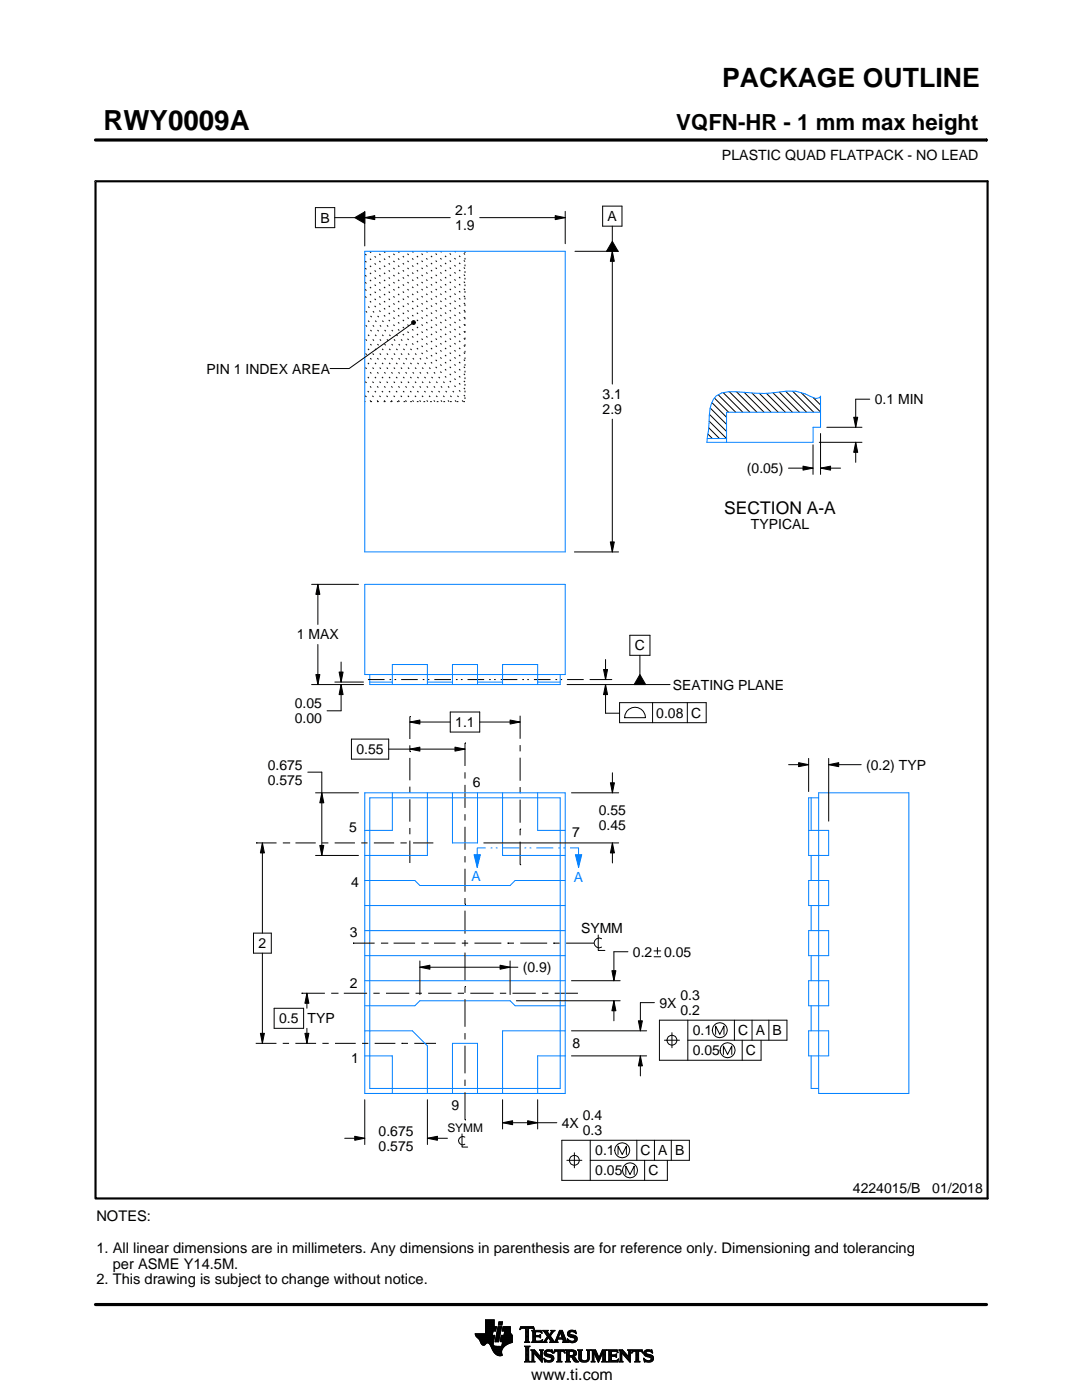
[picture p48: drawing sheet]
<svg xmlns="http://www.w3.org/2000/svg" width="216mm" height="279mm" viewBox="0 0 216 279" stroke-linecap="round" stroke-linejoin="round" font-family="sans-serif">
<defs><g id="words">
<text font-size="5.5" x="20.6" y="26">RWY0009A</text>
<text font-size="5.3" x="144.1" y="17.4">PACKAGE OUTLINE</text>
<text font-size="4.4" x="135" y="26">VQFN-HR - 1 mm max height</text>
<text font-size="3.5" x="144.5" y="102.5">SECTION A-A</text>
<text font-size="3.2" x="106" y="275.3">www.ti.com</text>
<g font-size="2.9">
<text x="19.2" y="243.7">NOTES:</text>
<text x="19.2" y="250">1. All linear dimensions are in millimeters. Any dimensions in parenthesis are for reference only. Dimensioning and tolerancing</text>
<text x="19.2" y="256.3">2. This drawing is subject to change without notice.</text>
<text x="22.5" y="253.2">per ASME Y14.5M.</text>
</g>
<g font-size="2.8">
<text x="144.1" y="32">PLASTIC QUAD FLATPACK - NO LEAD</text>
<text x="63.9" y="44.4">B</text>
<text x="90.8" y="42.9">2.1</text>
<text x="90.8" y="45.9">1.9</text>
<text x="121.2" y="44.1">A</text>
<text x="41.2" y="74.5">PIN 1 INDEX AREA</text>
<text x="120.2" y="79.7">3.1</text>
<text x="120.2" y="82.7">2.9</text>
<text x="174.5" y="80.7">0.1 MIN</text>
<text x="149" y="94.4">(0.05)</text>
<text x="149.8" y="105.6">TYPICAL</text>
<text x="59.2" y="127.6">1 MAX</text>
<text x="126.7" y="129.8">C</text>
<text x="134.3" y="137.6">SEATING PLANE</text>
<text x="58.8" y="141.4">0.05</text>
<text x="131" y="143.2">0.08 C</text>
<text x="58.8" y="144.4">0.00</text>
<text x="90.8" y="145.1">1.1</text>
<text x="53.4" y="153.6">0.675</text>
<text x="71.1" y="150.5">0.55</text>
<text x="172.8" y="153.6">(0.2) TYP</text>
<text x="53.4" y="156.6">0.575</text>
<text x="94.4" y="157">6</text>
<text x="69.7" y="166">5</text>
<text x="114.2" y="167">7</text>
<text x="119.5" y="162.7">0.55</text>
<text x="119.5" y="165.7">0.45</text>
<text x="70.1" y="177">4</text>
<text x="51.6" y="189.2">2</text>
<text x="69.8" y="187">3</text>
<text x="115.9" y="186.2">SYMM</text>
<text x="126.3" y="190.9">0.2</text>
<text x="132.5" y="190.9">0.05</text>
<text x="69.8" y="197.2">2</text>
<text x="104.3" y="194">(0.9)</text>
<text x="131.6" y="201.1">9X</text>
<text x="135.8" y="199.6">0.3</text>
<text x="135.8" y="202.6">0.2</text>
<text x="55.7" y="204.2">0.5 TYP</text>
<text x="114.3" y="209.2">8</text>
<text x="138.2" y="206.6">0.1</text>
<text x="147.3" y="206.6">C A B</text>
<text x="70" y="212.1">1</text>
<text x="138.2" y="210.6">0.05</text>
<text x="148.8" y="210.6">C</text>
<text x="90.1" y="221.5">9</text>
<text x="75.5" y="226.7">0.675</text>
<text x="112.1" y="225.1">4X</text>
<text x="116.3" y="223.6">0.4</text>
<text x="116.3" y="226.6">0.3</text>
<text x="75.5" y="229.7">0.575</text>
<text x="118.8" y="230.6">0.1</text>
<text x="127.8" y="230.6">C A B</text>
<text x="118.8" y="234.6">0.05</text>
<text x="129.4" y="234.6">C</text>
<text x="170.2" y="238.2">4224015/B</text>
<text x="186" y="238.2">01/2018</text>
</g>
<g font-size="2.8" fill="#0080ff">
<text x="94.1" y="175.9">A</text>
<text x="114.5" y="176.1">A</text>
</g>
<text font-size="2.4" x="89.3" y="225.9">SYMM</text>
<text font-size=".3" x="106.8" y="28">SCALE 5.000</text>
</g></defs>
<path d="M94.6 170.6h1.3l-.7 2.5z" fill="#0080ff"/>
<path d="M94.6 170.6h1.3l-.7 2.5z" fill="none" stroke="#0080ff" stroke-width=".2"/>
<path d="M114.8 170.6h1.3l-.7 2.5z" fill="#0080ff"/>
<g fill="none" stroke="#0080ff" stroke-width=".2">
<path d="M19.1 36.2h.1M72.8 50.2h40v60h-40zM142.9 79l1.1-.6a20.1 20.1 0 0 1 6.6 .1l3.7-.1a11.8 11.8 0 0 1 6.4 .2l2.1 .9 .8-.1 .1-.3v6.2h-1.5v3h-21.2l.3-2.3a24.2 24.2 0 0 1 .6-5.4l.4-.9zM141.1 87.5h3.9M163.7 82.3h-18.7v6M72.8 116.6h40v18h-40zM73.8 136.1h4.5M73.8 134.6v2h38v-2M78.3 136.6v-4h7v4M85.3 136.1h5M90.3 136.6v-4h5v4M95.3 136.1h5"/>
<path d="M100.3 136.6v-4h7v4M107.3 136.1h4.5M72.8 158.2h40v60h-40zM73.8 159.2h38v58h-38zM78.3 158.2v7.5h-5.5M85.3 158.2v12.5h-12.5M95.3 158.2v10h-5v-10M100.3 158.2v12.5h12.5M107.3 158.2v7.5h5.5M161.9 159.2v6.5M163.4 159.2h-2v11.5h4v-5h-4M163.4 158.2h18v60h-18z"/>
<path d="M72.8 175.7h10l1 1h18l1-1h10M96.9 169.2h-1.7v3.9M97.9 169.2h.4M98.9 169.2h.4M100.3 169.2h3.4M104.7 169.2h.3M105.7 169.2h.3M107 169.2h3.4M111.4 169.2h.3M112.4 169.2h.4M113.8 169.2h1.6v3.9M114.8 170.6h1.3l-.7 2.5z"/>
<path d="M161.4 175.7h4v5h-4zM161.9 170.7v5M72.8 190.7h40M72.8 180.7h40M72.8 195.7h40M72.8 185.7h40M161.4 195.7h4v5h-4zM161.4 185.7h4v5h-4zM161.9 180.7v5M161.9 190.7v5M72.8 210.7h5.5v7.5M72.8 205.7h9.5l3 3v9.5"/>
<path d="M72.8 200.7h10l1-1h18l1 1h10M90.3 218.2v-10h5v10M112.8 205.7h-12.5v12.5M112.8 210.7h-5.5v7.5M161.4 205.7h4v5h-4zM161.9 210.7v6.5h1.5M161.9 200.7v5"/>
</g>
<g fill="none" stroke="#000" stroke-width=".2">
<path d="M19.1 27.9h177.7M196.8 27.7v.5M62.9 41.4h3.9v4h-3.9zM66.8 43.4h4M70.8 43.4l2-1.1v2.3zM72.8 43.4l2-.4v.8zM72.8 42.2v6.9M72.8 43.4h17M95.7 43.4h17.1M110.8 43l2 .4-2 .4zM112.8 42.2v6.4M114.7 50.2h8.7"/>
<path d="M120.2 41.1h3.9v4h-3.9zM122.2 50.2l.4 2h-.8zM122.2 45.1v3.1M122.2 50.2v26.5M122.2 48.2l1.1 2h-2.3zM82.2 64.2l.2-.2 .4 .1 .1 .3-.1 .3-.4 .1-.2-.3zM82.2 64.6l-12.5 8.9h-3.8M142.6 79.4l2.8 2.9M143.3 78.8l3.5 3.5M144.3 78.4l3.9 3.9M145.5 78.2l4.1 4.1M147 78.2l4 4.1"/>
<path d="M148.5 78.3l4 4M150 78.4l3.9 3.9M151.5 78.5l3.8 3.8M152.9 78.5l3.8 3.8M154.2 78.4l3.9 3.9M155.5 78.2l4 4.1M156.8 78.1l4.1 4.2M158.2 78.1l4.2 4.2M159.9 78.4l3.8 3.8M162.2 79.3l1.5 1.5M163.6 79.3l.1 .1M173.5 79.7h-2.8v5.6"/>
<path d="M122.2 83.7v26.5M141.2 86.6l1 .9M141.4 85.4l2.2 2.1M141.5 84l3.5 3.5M141.6 82.7l3.4 3.4M141.7 81.4l3.3 3.3M142 80.3l3 3M157.3 93.4h4.9M160.2 93l2 .4-2 .4zM162.2 88.8v5.9M163.5 88.3h8.5M163.7 93.4l2-.4v.8z"/>
<path d="M163.7 93.4h4M163.7 86.5v8.2M165 85.3h7M170.3 83.3h.8l-.4 2zM170.7 88.3l.4 2h-.8zM170.7 88.3v4M62.2 116.6h9.3M63.4 116.6l.4 2h-.8zM63.4 116.6v8M114.6 110.2h8.8M121.8 108.2h.8l-.4 2zM62.2 136.6h10.3"/>
<path d="M63 134.6h.8l-.4 2zM63.4 128.6v8M66.8 136.1h5.7M67.7 134.1h.8l-.4 2zM68.1 136.6l.4 2h-.8zM68.1 132.1v4M68.1 136.6v5.3h-2.8M113.2 136.6h20.5M117.7 135.6h4.4M120.4 133.6h.8l-.4 2zM120.8 136.6l.4 2h-.8zM120.8 131.6v4"/>
<path d="M120.8 136.6v5.7h2.8M125.7 126.8h4v4h-4zM127.7 130.8v3.8M127.7 134.6l1.1 2h-2.3zM61.4 154.1h2.8v16.6M63 158.2h8.5M64.2 158.2l.4 2h-.8zM70.1 147.5h7.5v4h-7.5zM77.6 149.5h15.2M81.8 144.1l2-.4v.8zM81.8 149.5l2-.4v.8zM81.8 150h.1"/>
<path d="M81.8 143h.1M81.8 143v4.5M81.8 148.7v1.3M81.8 151.3v4.4M81.8 157v1.3M81.8 159.5v4.5M81.8 144.1h8M89.8 142.1h5.9v4h-5.9zM90.8 149.1l2 .4-2 .4zM92.8 148.3h.1M92.8 148.3v4.6M92.8 154.1v1.3"/>
<path d="M92.8 156.6v4.6M95.7 144.1h8.1M101.8 143.7l2 .4-2 .4zM103.8 142.8v4.6M103.8 148.7v1.3M103.8 151.2v4.6M103.8 157.1v1.2M103.8 159.6v4.6M114 158.2h9.5M121.8 156.2h.8l-.4 2zM122.2 154.2v4M123.6 140.2h17.3v4h-17.3z"/>
<path d="M125 142a2.08 2.08 0 0 1 2.4-.7 2.08 2.08 0 0 1 1.4 1.9h-4.2l.1-.6zM130.2 140.2v4M137.1 140.2v4M157.4 152.6h4M159.4 152.2l2 .4-2 .4zM161.4 151.4v6.6M165.4 152.6l2-.4v.8zM165.4 151.4v12.5M165.4 152.6h6.4M51.1 168.2h.1M51.1 168.2h4.1M52.4 168.2l.4 2h-.8z"/>
<path d="M52.4 168.2v18M56.4 168.2h1.3M57.7 168.2h.1M59 168.2h4M63 170.7h8.5M63.8 168.7h.8l-.4 2zM64.3 168.2h1.2M66.8 168.2h4M72.1 168.2h1.2M74.6 168.2h4M79.9 168.2h1.3M81.8 165.2v1.3"/>
<path d="M81.8 167.8v4.4M82.4 168.2h4.1M92.8 162.5v1.2M92.8 165v4.6M92.8 170.9v1.2M92.8 173.4v4.6M92.8 179.2v1.3M96.5 168.2h27M103.8 165.4h.1M103.8 172.6h.1M103.8 165.4v1.3M103.8 168v4.6"/>
<path d="M122.2 168.2l.4 2h-.8zM122.2 168.2v4M50.6 186.2h3.5v4h-3.5zM52.4 190.2v18M60.2 198.2h.1M60.2 198.2h4.6M61.2 198.2l.4 2h-.8zM61.2 198.2v3M66.1 198.2h1.2M67.3 198.2h.1M68.6 198.2h4.6M70.5 188.2h.1"/>
<path d="M70.5 188.2h4.3M74.5 198.2h1.3M76 188.2h1.3M77 198.2h4.7M77.3 188.2h.1M78.5 188.2h4.3M82.9 198.2h1.3M83.8 193l2-.4v.8zM83.8 191.8v6.7M83.8 193h19.5M84.1 188.2h1.2M85.3 188.2h.1"/>
<path d="M85.4 198.2h4.7M86.6 188.2h4.3M91.3 198.2h1.3M92.2 188.2h1.2M92.8 196.9h.1M92.8 180.5h.1M92.8 181.7v4.6M92.8 187.6v1.3M92.8 190.1v5.5M92.8 196.9v1.2M92.8 199.4v5.5M93.9 198.2h4.6"/>
<path d="M94.7 188.2h5.3M99.8 198.2h1.2M99.8 192.6l2 .4-2 .4zM101.3 188.2h.1M101.3 188.2h1.3M101.8 191.8v6.7M102.3 198.2h4.6M103 199.7h20.7M103.8 188.2h5.4M108.2 198.2h1.2M110.4 188.2h.1M110.4 188.2h1.3"/>
<path d="M110.7 198.2h4.6M113 188.2h5.3M114 195.7h9.7M118.3 188.2h.1M119.4 186.6v3.1h1.3M120 187.3a.98 .98 0 0 0-1.5 .9 .98 .98 0 0 0 1.5 .8M122.1 193.7h.8l-.4 2zM122.5 199.7l.4 2h-.8zM122.5 199.7v4M125.3 189.9h-2.8v5.8M130.5 189.8h1.3M130.5 190.9h1.3"/>
<path d="M131.2 189.1v1.3M51 208.2h4.2M52 206.2h.8l-.4 2zM54.7 201.2h5.9v4h-5.9zM56.4 208.2h1.3M58.9 208.2h4.2M60.8 206.2h.8l-.4 2zM61.2 205.2v3M64.3 208.2h1.3M66.8 208.2h4.2M72.2 208.2h1.3M72.8 219.5v8.9"/>
<path d="M74.8 208.2h4.1M80.2 208.2h.1M80.2 208.2h1.2M82.7 208.2h4.1M85.3 219.5v8.9M86.8 208.2h.1M92.8 206.2v1.2M92.8 208.7v5.5M92.8 215.5v1.2M92.8 218v5.5M100.3 219.5v5.8M107.3 219.5v5.8"/>
<path d="M114 210.7h15M114 205.7h15M127.4 203.7h.8l-.4 2zM127.8 210.7l.4 2h-.8zM127.8 210.7v4M130.6 200.1h-2.8v5.6M132.6 207.6h3M134.1 206.1v3M137.2 207.6h19.8v-4h-25.4v8h20.3v-4M137.2 203.6v8M142.8 206.4v-1.6l.8 1.6 .9-1.6v1.6M144.3 210.4v-1.6l.9 1.6 .8-1.6v1.6"/>
<path d="M146.5 203.6v4M148.1 207.6v4M150.1 203.6v4M153.4 203.6v4M68.8 227.2h4M70.8 226.8l2 .4-2 .4zM85.3 227.2l2-.4v.8zM85.3 227.2h4M92.2 226.3v2.6h1.1M92.8 226.9a.83 .83 0 0 0-1.3 .7 .83 .83 0 0 0 1.3 .8M92.8 223.5h.1M100.3 224.1l2-.4v.8z"/>
<path d="M100.3 224.1h10.8M105.3 223.7l2 .4-2 .4zM113.1 231.6h3M114.6 230.1v3M117.8 231.6h19.8v-4h-25.5v8h21.1v-4M117.8 227.6v8M123.3 230.4v-1.7l.9 1.7 .8-1.7v1.7M124.9 234.4v-1.7l.8 1.7 .8-1.7v1.7M127.1 227.6v4M128.6 231.6v4M130.6 227.6v4M133.9 227.6v4"/>
<path d="M94.8 266.2h3.5M94.8 266.3h3.5M94.9 266.4h3.3M94.9 266.5h3.8l-.2 1.2M94.9 266.5h3.8M95 266.6h3.7M95 266.7h3.7M95.1 266.8h3.6M95.2 266.9h3.4M95.3 267h3.3M95.4 267.1h3.2M95.5 267.2h3.1"/>
<path d="M95.6 267.3h3M95.7 267.4h2.8M95.7 267.5h2.8M95.8 267.6h2.7M95.8 267.7h2.7M95.9 267.8h2.6M95.9 267.9h2.5M95.9 268h2.5M96 268h1.1M96 268.1h1M96.1 268.2h.8M96.1 268.3h.7"/>
<path d="M96.2 268.4h.6M96.3 268.4h.4M96.9 266.1h1.4M96.9 266h1.4M96.9 265.9h1.4M96.9 265.8h1.5M96.9 265.7h1.5M96.9 264.7l2.2 .1-.2 .9h-.5l-.2 .8M96.9 265.6h2M96.9 265.5h2M96.9 265.4h2M96.9 265.3h2.1"/>
<path d="M96.9 265.2h2.1M96.9 265.1h2.1M96.9 265h2.1M96.9 264.9h2.1M96.9 264.8h2.2M96.9 264.6h1.7M96.9 264.5h1.7M96.9 264.4h1.7M96.9 264.3h1.7M96.9 264.2h1.7M96.9 264.1h1.7M96.9 264h1.7"/>
<path d="M96.9 263.9h1.7M96.9 263.8h1.7M96.9 263.7h1.7M96.9 263.6h1.7M96.9 263.5h1.7M96.9 263.4h1.7M97.5 268h.9M97.6 268.1h.8M97.7 268.2h.7M97.7 268.3h.7M97.8 268.4h.6M97.9 268.5h.6"/>
<path d="M97.9 268.6h.7M98 268.7h1.1M98 268.8h2.6M98 268.8h2.5M98.1 268.9h2.3M98.1 269h2.3M98.1 269.1h2.2M98.2 269.2h2.1M98.2 269.2h2M98.2 269.3h2M98.3 269.4h1.9M98.3 269.5h1.8"/>
<path d="M98.4 269.6h1.7M98.4 268v.4l.3 .2 2 .1M98.5 269.7h1.6M98.5 267.7l-.1 .3M98.5 269.8h1.6M98.6 269.9h1.5M98.6 264.8v-1.4h-1.7v2.8h-2.1l.1 .3 .8 .9 .6 1h.4l.5-.4 .4 .1 1 1.8 .8 .6h.8l-.1-1.1 .8-.9M98.6 270h1.5M98.7 270h1.4M98.8 270.1h1.3M98.8 267.7h.7M98.8 267.6h.7"/>
<path d="M98.8 267.5h.7M98.9 270.2h1.2M98.9 267.4h.7M98.9 267.3h.7M98.9 267.2h.7M98.9 267.1h.7M98.9 267h.7M98.9 270.3h1.3M99 266.9h.6M99 266.9h.7M99 266.8h.7M99 266.7h.7"/>
<path d="M99 266.6h.7M99 266.5h.7M99.1 270.4h1.1M99.1 266.4h.7M99.1 266.3h.7M99.1 266.2h.7M99.1 266.1h.7M99.1 266h.7M99.2 265.9h.7M99.2 265.8h.7M99.2 270.4h1M99.2 265.7h.7"/>
<path d="M99.2 265.6h.7M99.2 265.5h.7M99.3 265.4h.6M99.3 265.4h.7M99.3 265.3h.7M99.3 265.2h.7M99.3 265.1h.7M99.3 265h.7M99.4 270.5h.8M99.4 264.9h.7M99.4 264.8h.7M99.4 264.8h.7l-.6 3h-.7z"/>
<path d="M99.4 264.5l.2-.7h.7l-.2 .7h-.7M99.5 264.4h.6M99.5 264.3h.7M99.5 264.2h.7M99.5 264.1h.7M99.5 264h.7M99.5 263.9h.7M99.6 263.8h.7M99.8 270.6h.1M99.8 267.7h2.4M99.8 267.6h2.4M99.8 267.5h2.4"/>
<path d="M99.9 267.4h2.3M99.9 267.3h2.3M99.9 267.2h2.3M99.9 267.1h2.3M99.9 267h2.3M99.9 266.9h2.3M100 266.9h2.2M100 266.8h2.2M100 266.7h2.2M100 266.6h2.2M100 266.5h2.2M100.1 268.6h.7"/>
<path d="M100.2 268.5h.7M100.2 268.4h.8M100.2 268.4h.9M100.2 268.3h1M100.2 268.2h1.2M100.2 265.6h1.6M100.2 268.1h1.4M100.2 265.5h1.6M100.2 268h1.6M100.3 265.4h1.5M100.3 268h1.7M100.3 267.9h1.9"/>
<path d="M100.3 265.3h1.5M100.3 267.8h1.9M100.3 265.2h1.5M100.3 265.1h1.5M100.3 265h1.5M100.4 264.9h1.4M100.4 264.8h1.4M100.6 266.5l.1-.8h-.5l.2-.9h1.4l.1 1.1 .3 .6v1.4l-1.3 .6M100.6 266.4h1.5M100.6 266.3h1.4M100.6 266.2h1.4M100.6 266.1h1.3"/>
<path d="M100.7 266h1.2M100.7 265.9h1.2M100.7 265.8h1.1M100.7 265.7h1.1M102.2 266.5h-2.2l-.2 1.1 .1 .2h.4l-.2 .9M103.7 265.3h.1M103.8 265.2h.2M103.8 265h2.8M103.8 264.9h2.7M103.9 264.8h2.6M104.7 267.8h1M104.7 271.8h1.1"/>
<path d="M104.7 268.7h1M104.8 267.7h.7M104.8 271.7h.8M104.9 265.2h.6M104.9 268.9h.6M104.9 267.6h.6M104.9 267.5l-.2 .3M104.9 267.5h.6M104.9 267.4h.6M104.9 267.3h.6M104.9 267.2h.6M104.9 267.1h.6"/>
<path d="M104.9 267h.6M104.9 266.8h.6M104.9 266.7h.6M104.9 266.6h.6M104.9 266.5h.6M104.9 266.4h.6M104.9 266.3h.6M104.9 266.2h.6M104.9 266.1h.6M104.9 265.9h.6M104.9 265.8h.6M104.9 265.7h.6"/>
<path d="M104.9 265.6h.6M104.9 265.5h.6M104.9 265.4h.6M104.9 265.3h.6M104.9 271.5h.6M104.9 269h.6M104.9 271.4h.6M104.9 271.4v-2.4l-.2-.4h1.1l-.3 .4v2.4M104.9 271.4l-.2 .4h1.1l-.3-.4M104.9 271.3h.6M104.9 271.2h.6M104.9 271.1h.6"/>
<path d="M104.9 271h.6M104.9 270.9h.6M104.9 270.8h.6M104.9 270.6h.6M104.9 270.5h.6M104.9 270.4h.6M104.9 270.3h.6M104.9 270.2h.6M104.9 270.1h.6M104.9 270h.6M104.9 269.9h.6M104.9 269.8h.6"/>
<path d="M104.9 269.6h.6M104.9 269.5h.6M104.9 269.4h.6M104.9 269.3h.6M104.9 269.2h.6M104.9 269.1h.6M105.5 267.5l.2 .3M105.5 267.5v-2.3l.7-.1 .4 .3-.1-.6h-2.6l-.1 .6 .4-.3 .7 .1v2.3M105.7 267.8h-1M105.9 271.8h.8M105.9 269.4h.8M106.1 269.5h.7"/>
<path d="M106.1 267.8h2M106.1 271.7h.5M106.2 269.6h.7M106.2 271.5h.3M106.2 265.6h1.8M106.2 269.8h.8M106.2 271.4h.3M106.2 271.4l-.3 .4h.8l-.2-.4M106.2 271.3h.3M106.2 271.2h.3M106.2 271.1h.3M106.2 271h.3"/>
<path d="M106.2 270.9h.3M106.2 270.8h.3M106.2 270.6h.3M106.2 270.5h.3M106.2 270.4h.3M106.2 270.3h.3M106.2 270.2h.3M106.2 270.1h.3M106.2 270h1M106.2 269.9h.9M106.2 269.8v1.6M106.2 269.8l-.3-.4h.8l1.2 1.4"/>
<path d="M106.3 267.7h1.8M106.3 265.7h1.8M106.3 267.6h.6M106.3 265.8h.6M106.3 267.5l-.2 .3M106.3 267.5h.5M106.3 267.4h.5M106.3 267.3h.5M106.3 267.2h.5M106.3 267.1h.5M106.3 267h.5M106.3 266.8h.5"/>
<path d="M106.3 266.7h1.6M106.3 266.6h1.6M106.3 266.5h.5M106.3 266.4h.5M106.3 266.3h.5M106.3 266.2h.5M106.3 266.1h.5M106.3 265.9h.5M106.4 265.2h.2M106.5 270h.1M106.5 270v1.4M106.5 265.3h.1"/>
<path d="M106.6 270.1h.7M106.7 270.2h.7M106.8 270.3h.7M106.8 265.9l.2-.1h.6l.6 .2-.2-.5h-1.9l.2 .3v1.7M106.8 265.9v.6h.8l.3-.2v.7M106.9 270.4h.7M107 270.5h.7M107.1 270.6h.7M107.2 270.8h1M107.3 270.9h.9M107.4 271h.8M107.5 271.1h.7"/>
<path d="M107.6 271.2h.6M107.6 266.5h.3M107.7 271.3h.5M107.7 269.4h.7M107.7 266.8h.2M107.7 267.6h.5M107.8 266.4h.1M107.8 271.4h.4M107.8 267h.1M107.8 265.8h.3M107.8 269.5h.5M107.9 271.5h.3"/>
<path d="M107.9 269.6h.3M107.9 267l-.3-.2h-.8l.1 .8h.9l.5-.2M107.9 269.8h.3M107.9 270.6h.3M107.9 270.5h.3M107.9 270.4h.3M107.9 270.3h.3M107.9 270.2h.3M107.9 270.1h.3M107.9 270h.3M107.9 269.9h.3M107.9 269.8v1"/>
<path d="M107.9 269.8l-.2-.4h.7l-.2 .4M108 271.7h.2M108 265.9h.1M108 267.5h.2M108.1 271.8h.1M108.1 266.1h.1M108.2 267.4h.1M108.2 269.8v2.1l-1.7-1.9M108.2 267.8h.9M108.3 267.4l-.2 .5-2-.1M108.3 265.6h1M108.5 267.7h.5"/>
<path d="M108.5 271.1l.8 .4h.5l.2-.2-.1-.3-1-.4-.3-.3 .1-.7 .8-.2 .5 .1 .2-.1 .1 .6-.9-.3-.3 .1-.1 .3 1.3 .4 .2 .6M108.5 271.1h.1M108.5 265.7h.7M108.5 271.2h.2M108.6 271.3h.2M108.6 270.1h.4M108.6 270h.4M108.6 270.2h.6M108.6 267.6h.4M108.6 271.4h.4M108.6 269.9h.4M108.6 270.3h1"/>
<path d="M108.6 265.8h.7M108.6 271.5h.8M108.6 269.8h.5M108.7 271.7h1.5M108.7 270.4h1.3M108.7 267.5h.3M108.7 271.8h.1M108.7 265.9h.6M108.7 269.6h1.5M108.8 267.4h.3M108.8 270.5h1.5M108.8 266.1h.6"/>
<path d="M108.8 269.5h1.4M108.8 267.3h.4M108.9 266.2h.6M108.9 267.2h.4M108.9 266.3h.6M108.9 270.6h1.5M109 267.1h.3M109 266.4h1M109.1 271.8h.9M109.1 269.4h.7M109.1 267h.9M109.1 266.5h.8"/>
<path d="M109.1 267.8h-.9M109.2 266.8h.8M109.2 266.6h.6M109.2 266.7h.7M109.2 266.7l-.6 .9-.4 .2M109.3 270.8h1.1M109.5 267.1h.6M109.6 267.2h.6M109.7 271.5h.7M109.7 267.3h.6M109.7 267.8l.2-.1-.5-.8-.4 .8 .1 .1M109.7 267.8h1.6"/>
<path d="M109.7 266.3h.4M109.7 267.4h.6M109.8 270.9h.7M109.8 266.2h.3M109.8 266.6l.9 1.2 1-2.3h.5l.8 2.1 .3 .2M109.8 267.5h.6M109.9 266.1h.3M109.9 269.8h.4M109.9 267.6h.6M109.9 267.7h.7M109.9 271.4h.5M109.9 265.9h.4"/>
<path d="M110 271h.5M110 265.6h.7M110 265.9l-.4 .5-.4-.6 .2-.3h-1.1l.9 1.2M110 265.9l.1-.2-.2-.2h.8l-.9 1.1M110 271.3h.5M110 265.8h.4M110 271.1h.5M110 271.2h.5M110.1 269.4h.1M110.1 265.7h.4M110.1 269.9h.2M110.2 270h.1"/>
<path d="M110.5 270h.1M110.5 269.9h.2M110.5 271.1l-.3 .6-.7 .2-.6-.2-.2 .1-.2-.7M110.5 269.8h.3M110.6 269.6h2.1M110.6 269.5h2M110.6 269.4h2M110.7 267.7h.5M110.8 267.6h.4M110.9 267.5h.3M110.9 267.4h.3M111 267.3h.3"/>
<path d="M111 267.2h1.8M111 267.1h1.8M111.1 267h.3M111.1 271.8h1M111.1 266.8h.4M111.2 266.7h.3M111.2 267.5l.1-.2h1l.1 .2M111.2 267.5v.3h.1M111.2 266.6h.3M111.3 266.5h.3M111.3 271.7h.6M111.3 266.4h.3"/>
<path d="M111.3 271.5h.6M111.3 267.8h-1.6M111.3 269.8h.6M111.4 266.3h.3M111.4 271.4h.5M111.4 271.4l-.1-1.7h-.4l-.4 .4 .2-.7h1.9l.1 .7-.4-.4h-.4v1.7M111.4 270.5h.5M111.4 270.4h.5M111.4 270.3h.5M111.4 270.2h.5M111.4 270.1h.5M111.4 270h.5"/>
<path d="M111.4 269.9h.5M111.4 271.4l-.3 .4h1l-.2-.4M111.4 271.3h.5M111.4 271.2h.5M111.4 271.1h.5M111.4 271h.5M111.4 270.9h.5M111.4 270.8h.5M111.4 270.6h.5M111.4 266.2h.3M111.4 266.1h.4M111.5 265.9h.9"/>
<path d="M111.5 265.8h.8M111.6 265.7h.7M111.6 265.6h.6M111.8 265.9l.4 1.1h-.8zM111.9 266.1h.5M111.9 266.2h.5M111.9 266.3h.6M112 266.4h.5M112 266.5h.6M112.1 266.6h.5M112.1 266.7h.6M112.1 266.8h.6"/>
<path d="M112.2 267h.5M112.2 267.8h1.1M112.3 267.3h.6M112.3 267.4h.6M112.4 267.5h.6M112.4 267.5v.3h-.2M112.4 269.8h.3M112.4 267.6h.6M112.4 267.7h.7M112.6 269.9h.1M112.6 270h.2M112.8 271.8h1"/>
<path d="M112.8 269.4h1.6M113 269.5h1.7M113 271.7h.7M113 269.6h1.9M113 271.5h.6M113 269.8h.6M113 271.4h.6M113 271.4l-.2 .4h1l-.2-.4M113 271.3h.6M113 271.2h.6M113 271.1h.6M113 271h.6"/>
<path d="M113 270.9h.6M113 270.8h1.5M113 270.6h1.6M113 270.5h1.8M113 270.4h.6M113 270.3h.6M113 270.2h.6M113 270.1h.6M113 270h.6M113 269.9h.6M113 269.8v1.6M113 269.8l-.2-.4h1.5l.5 .2 .2 .3v.4l-.2 .3-.4 .1"/>
<path d="M113.2 267.3h.2M113.2 267.4h.3M113.2 266.2h.5M113.2 266.3h.6M113.2 266.1h.5M113.3 267.5h.3M113.3 267.8h-1.1M113.3 266.4h.9M113.3 265.9h.4M113.3 267.6h.6M113.3 266.5h1.3M113.3 267.7h1.6"/>
<path d="M113.3 265.8h.5M113.3 267.8h.2M113.4 266.6h1.5M113.4 265.7h1.5M113.4 265.7l.5-.2 .7 .1 .2-.1 .1 .7-.7-.4h-.4l-.1 .3 .1 .2 .9 .2 .4 .3 .1 .5-.3 .5-.6 .2-.7-.2-.2 .1-.2-.7 .9 .5 .4-.1 .2-.3-.1-.3-1.2-.4-.2-.5zM113.5 266.7h1.5M113.5 265.6h1.4M113.6 271.4v-.6h.4l.7 .9 .8 .1M113.6 269.9l.1-.2 .7 .2v.4l-.4 .2M113.6 269.9v.6M113.7 267.8h1.1M113.8 266.8h1.3"/>
<path d="M113.8 265.5h.6M114 268h.4M114.1 270.9h.6M114.2 271h.6M114.2 271.1h.7M114.3 271.2h.6M114.3 267h.8M114.3 269.8h.7M114.3 270.4h.6M114.4 271.3h.6M114.4 270.7l1.1 1.1M114.4 270.7h.1"/>
<path d="M114.4 271.4h.7M114.4 269.9h.6M114.4 270.3h.6M114.5 267.6h.5M114.5 270.2h.5M114.5 270h.5M114.5 265.8h.4M114.5 270.1h.5M114.5 271.5h.7M114.6 271.7h.7M114.6 267.1h.6M114.6 267.5h.5"/>
<path d="M114.7 267.2h.5M114.7 267.4h.5M114.7 265.9h.3M114.7 267.3h.5M114.7 271.8h.8M114.8 266.1h.2M114.9 266.2h.1M115.3 269.4h.9M115.4 269.5h.7M115.5 269.6h.5M115.5 269.8h.5M115.5 269.8v1.4l.4 .5 .6 .2 .6-.1 .4-.3 .1-.5"/>
<path d="M115.5 271h.5M115.5 270.9h.5M115.5 270.8h.5M115.5 270.6h.5M115.5 270.5h.5M115.5 270.4h.5M115.5 270.3h.5M115.5 270.2h.5M115.5 270.1h.5M115.5 270h.5M115.5 269.9h.5M115.5 269.8l-.2-.4h.9l-.2 .4"/>
<path d="M115.5 271.1h.5M115.5 271.2h.5M115.5 271.3h.6M115.6 271.4h.6M115.7 271.5h.8M115.8 271.7h1.5M116 271l.2 .4 .4 .2 .5-.2 .2-.4M116 269.8v1.2M116 271.8h1.1M116.8 271.5h.6M117 269.4h.8M117.1 271.4h.4"/>
<path d="M117.2 269.5h.5M117.2 271.3h.4M117.2 269.6h.4M117.2 271.2h.4M117.2 271.1h.4M117.3 269.8h.3M117.3 271h.3M117.3 270.9h.3M117.3 270.8h.3M117.3 270.6h.3M117.3 270.5h.3M117.3 270.4h.3"/>
<path d="M117.3 270.3h.3M117.3 270.2h.3M117.3 270.1h.3M117.3 270h.3M117.3 269.9h.3M117.6 269.8l.2-.4h-.8l.2 .3 .1 1.3M117.6 269.8v1.2M118 271.8h.7M118 269.4h.8M118.1 269.5h.8M118.1 271.7h.5M118.2 269.6h.7"/>
<path d="M118.2 271.5h.3M118.2 269.8h.8M118.2 271.4h.3M118.2 269.8l-.2-.4h.8l.7 1.6 .7-1.6h.9l-.3 .4M118.2 271.4l-.2 .4h.7l-.2-.4M118.2 271.3h.3M118.2 271.2h.3M118.2 271.1h.3M118.2 271h.3M118.2 270.9h.3M118.2 270.8h.3M118.2 270.6h.3"/>
<path d="M118.2 270.5h.3M118.2 270.4h.3M118.2 270.3h.3M118.2 270.2h.3M118.2 270.1h.3M118.2 270h.9M118.2 269.9h.8M118.2 269.8v1.6M118.6 270.1h.5M118.6 270.2h.6M118.7 270.3h.5M118.7 270.4h.6"/>
<path d="M118.8 270.5h.5M118.8 270.6h.6M118.9 270.8h.5M118.9 270.9h.6M119 271h.8M119 271.1h.8M119.1 271.2h.6M119.1 271.3h.6M119.2 271.4h.4M119.2 271.5h.4M119.3 271.7h.2M119.3 271.8h.2"/>
<path d="M119.6 270.9h.3M119.6 270.8h.3M119.7 270.6h.3M119.7 270.5h.3M119.8 270.4h.3M119.8 270.3h.3M119.9 270.2h.3M119.9 270.1h.3M120 270h.8M120 269.9h.8M120 269.8h.8M120.1 271.8h1"/>
<path d="M120.1 269.6h.7M120.1 269.5h.8M120.2 269.4h.9M120.2 271.7h.7M120.3 271.5h.5M120.3 271.4h.5M120.3 271.4l-.2 .4h1l-.3-.4M120.3 271.4v-1.5l-.9 2-.9-2v1.5M120.3 271.3h.5M120.3 271.2h.5M120.3 271.1h.5M120.3 271h.5"/>
<path d="M120.3 270.9h.5M120.3 270.8h.5M120.3 270.6h.5M120.3 270.5h.5M120.3 270.4h.5M120.3 270.3h.5M120.3 270.2h.5M120.3 270.1h.5M120.8 269.8v1.6M121.2 271.8h2M121.2 269.4h1.9M121.4 269.5h1.8"/>
<path d="M121.4 271.7h1.9M121.5 269.6h1.7M121.5 271.5h1.8M121.5 269.8h.5M121.5 271.4h.5M121.5 269.8l-.3-.4h1.9l.2 .6M121.5 269.9h.5M121.5 269.8v1.6M121.5 271.3h.5M121.5 271.2h.5M121.5 271.1h.5M121.5 271h.5"/>
<path d="M121.5 270.9h.5M121.5 270.8h.5M121.5 270.6h1.5M121.5 270.5h1.5M121.5 270.4h1.5M121.5 270.3h.5M121.5 270.2h.5M121.5 270.1h.5M121.5 270h.5M122.6 270.4l.4-.2v.7l-.2-.2h-.8v.8h.2M122.9 270.8h.1M122.9 270.3h.1"/>
<path d="M123 269.8h.3M123.1 271.4h.3M123.2 269.9h.1M123.3 270h.1M123.3 270l-.4-.3h-.8l-.1 .7M123.3 271.3h.1M123.4 271.2h.1M123.4 271.2l-.2 .6h-2l.3-.4M123.4 271.2l-.3 .3h-.4M123.5 271.8h.8M123.5 269.4h.7M123.6 269.5h.7"/>
<path d="M123.7 271.7h.5M123.7 269.6h.7M123.7 271.5h.4M123.7 269.8h.8M123.7 271.4h.4M123.7 271.4l-.2 .4h.8l-.2-.4M123.7 271.3h.4M123.7 271.2h.4M123.7 271.1h.4M123.7 271h.4M123.7 270.9h.4M123.7 270.8h.4"/>
<path d="M123.7 270.6h.4M123.7 270.5h.4M123.7 270.4h.4M123.7 270.3h.4M123.7 270.2h.4M123.7 270.1h.4M123.7 270h1M123.7 269.9h.9M123.7 269.8v1.6M123.7 269.8l-.2-.4h.7l1.2 1.4 .1-1M124.1 270v1.4M124.1 270h.1"/>
<path d="M124.2 270.1h.6M124.2 270.2h.7M124.3 270.3h.7M124.4 270.4h.7M124.5 270.5h.7M124.6 270.6h.7M124.7 270.8h1.1M124.8 270.9h1M124.9 271h.9M125 271.1h.8M125.1 271.2h.7M125.2 271.3h.6"/>
<path d="M125.2 269.4h.8M125.3 271.4h.5M125.4 269.5h.5M125.4 271.5h.4M125.4 269.6h.4M125.5 269.8h.3M125.5 269.8l-.3-.4h.8l-.2 .4M125.5 270.4h.3M125.5 270.3h.3M125.5 270.2h.3M125.5 270.1h.3M125.5 270h.3"/>
<path d="M125.5 269.9h.3M125.5 270.6h.3M125.5 270.5h.3M125.5 271.7h.3M125.6 271.8h.2M125.8 269.8v2.1l-1.7-1.9M126 270h.1M126.1 269.9h.1M126.1 269.8h.3M126.1 269.6h2.1M126.2 269.5h2M126.2 269.4h2"/>
<path d="M126.6 271.8h1.1M126.9 271.7h.6M126.9 271.5h.5M126.9 269.8h.5M126.9 271.4h.5M126.9 271.4v-1.7h-.5l-.3 .4 .1-.7h1.9l.2 .7-.4-.4h-.5v1.7M126.9 270.5h.5M126.9 270.4h.5M126.9 270.3h.5M126.9 270.2h.5M126.9 270.1h.5M126.9 270h.5"/>
<path d="M126.9 269.9h.5M126.9 271.4l-.3 .4h1.1l-.3-.4M126.9 271.3h.5M126.9 271.2h.5M126.9 271.1h.5M126.9 271h.5M126.9 270.9h.5M126.9 270.8h.5M126.9 270.6h.5M128 269.8h.3M128.1 269.9h.2M128.2 270h.1"/>
<path d="M128.4 271.1h.1M128.4 271.2h.2M128.5 271.3h.2M128.5 270.1h.4M128.5 270h.4M128.5 270.2h.6M128.5 271.4h.4M128.5 269.9h.4M128.5 270.3h1M128.5 271.5h.8M128.5 269.8h.5M128.6 271.7h1.5"/>
<path d="M128.6 270.4h1.3M128.6 271.8h.1M128.6 269.6h1.5M128.7 270.5h1.5M128.7 269.5h1.4M128.8 270.6h1.5M128.9 271.8h1M129 269.4h.7M129.1 270.8l-.6-.4 .1-.7 .5-.3 .8 .1 .2-.1 .1 .7-.8-.4-.4 .1-.1 .2 1.3 .5 .2 .6M129.1 270.8l.8 .2v.4l-.7 .1-.8-.4M129.2 270.8h1.1M129.6 271.5h.7"/>
<path d="M129.6 270.9h.8M129.8 269.8h.4M129.8 271.4h.5M129.9 271h.5M129.9 271.3h.5M129.9 271.1h.5M129.9 271.2h.5M129.9 269.4h.2M130 269.9h.2M130.1 270h.1M130.4 271.1l-.3 .6-.7 .2-.6-.2-.2 .1-.2-.7"/>
<circle cx="134.1" cy="207.6" r=".99"/>
<circle cx="143.6" cy="205.6" r="1.49"/>
<circle cx="145.2" cy="209.6" r="1.49"/>
<circle cx="114.6" cy="231.5" r=".99"/>
<circle cx="124.1" cy="229.6" r="1.49"/>
<circle cx="125.7" cy="233.6" r="1.49"/>
</g>
<g fill="#000">
<path d="M70.8 43.4l2-1.1v2.3zM72.8 43.4l2-.4v.8zM110.8 43l2 .4-2 .4zM122.2 50.2l.4 2h-.8zM122.2 48.2l1.1 2h-2.3zM82.2 64.2l.2-.2 .4 .1 .1 .3-.1 .3-.4 .1-.2-.3zM160.2 93l2 .4-2 .4zM163.7 93.4l2-.4v.8zM170.7 88.3l.4 2h-.8zM170.3 83.3h.8l-.4 2zM63.4 116.6l.4 2h-.8zM121.8 108.2h.8l-.4 2z"/>
<path d="M63 134.6h.8l-.4 2zM68.1 136.6l.4 2h-.8zM67.7 134.1h.8l-.4 2zM120.8 136.6l.4 2h-.8zM120.4 133.6h.8l-.4 2zM127.7 134.6l1.1 2h-2.3zM64.2 158.2l.4 2h-.8zM81.8 144.1l2-.4v.8zM81.8 149.5l2-.4v.8zM90.8 149.1l2 .4-2 .4zM101.8 143.7l2 .4-2 .4zM121.8 156.2h.8l-.4 2z"/>
<path d="M159.4 152.2l2 .4-2 .4zM165.4 152.6l2-.4v.8zM52.4 168.2l.4 2h-.8zM63.8 168.7h.8l-.4 2zM122.2 168.2l.4 2h-.8zM61.2 198.2l.4 2h-.8zM83.8 193l2-.4v.8zM99.8 192.6l2 .4-2 .4zM122.5 199.7l.4 2h-.8zM122.1 193.7h.8l-.4 2zM52 206.2h.8l-.4 2zM60.8 206.2h.8l-.4 2z"/>
<path d="M127.8 210.7l.4 2h-.8zM127.4 203.7h.8l-.4 2zM70.8 226.8l2 .4-2 .4zM85.3 227.2l2-.4v.8zM100.3 224.1l2-.4v.8zM105.3 223.7l2 .4-2 .4z"/>
</g>
<path d="M19.1 36.2h178v203h-178z" fill="none" stroke="#000" stroke-width=".43"/>
<path d="M19 27.9h177.8M19 260.3h177.8" fill="none" stroke="#000" stroke-width=".63"/>
<g fill="none" stroke="#000" stroke-width=".2" stroke-dasharray=".3 1" stroke-linecap="butt">
<path d="M92.8 50.2v30M92.8 59.3l-9.1-9.1M92.8 57.9l-7.7-7.7M92.8 56.5l-6.3-6.3M92.8 55l-4.9-4.8M92.8 53.6l-3.5-3.4M92.8 52.2l-2.1-2M92.8 50.8l-.7-.6M92.8 79.1l-20-20M92.8 77.7l-20-20M92.8 76.2l-20-20M92.8 74.8l-20-20"/>
<path d="M92.8 73.4l-20-20M92.8 72l-20-20M92.8 70.6l-20-20M92.8 69.2l-19-19M92.8 67.8l-17.6-17.6M92.8 66.4l-16.2-16.2M92.8 64.9l-14.8-14.7M92.8 63.5l-13.4-13.3M92.8 62.1l-12-11.9M92.8 60.7l-10.6-10.5M74.1 80.2l-1.3-1.3M75.5 80.2l-2.7-2.7"/>
<path d="M76.9 80.2l-4.1-4.2M78.3 80.2l-5.5-5.6M79.7 80.2l-6.9-7M81.1 80.2l-8.3-8.4M82.5 80.2l-9.7-9.8M84 80.2l-11.2-11.2M85.4 80.2l-12.6-12.6M86.8 80.2l-14-14.1M88.2 80.2l-15.4-15.5M89.6 80.2l-16.8-16.9M91 80.2l-18.2-18.3M92.4 80.2l-19.6-19.7"/>
<path d="M92.8 80.2h-20"/>
</g>
<path d="M116.5 135.6h-43.7" fill="none" stroke="#000" stroke-width=".2" stroke-dasharray="3.3 1 .3 .7 .3 1" stroke-linecap="butt"/>
<use href="#words"/>
</svg>
